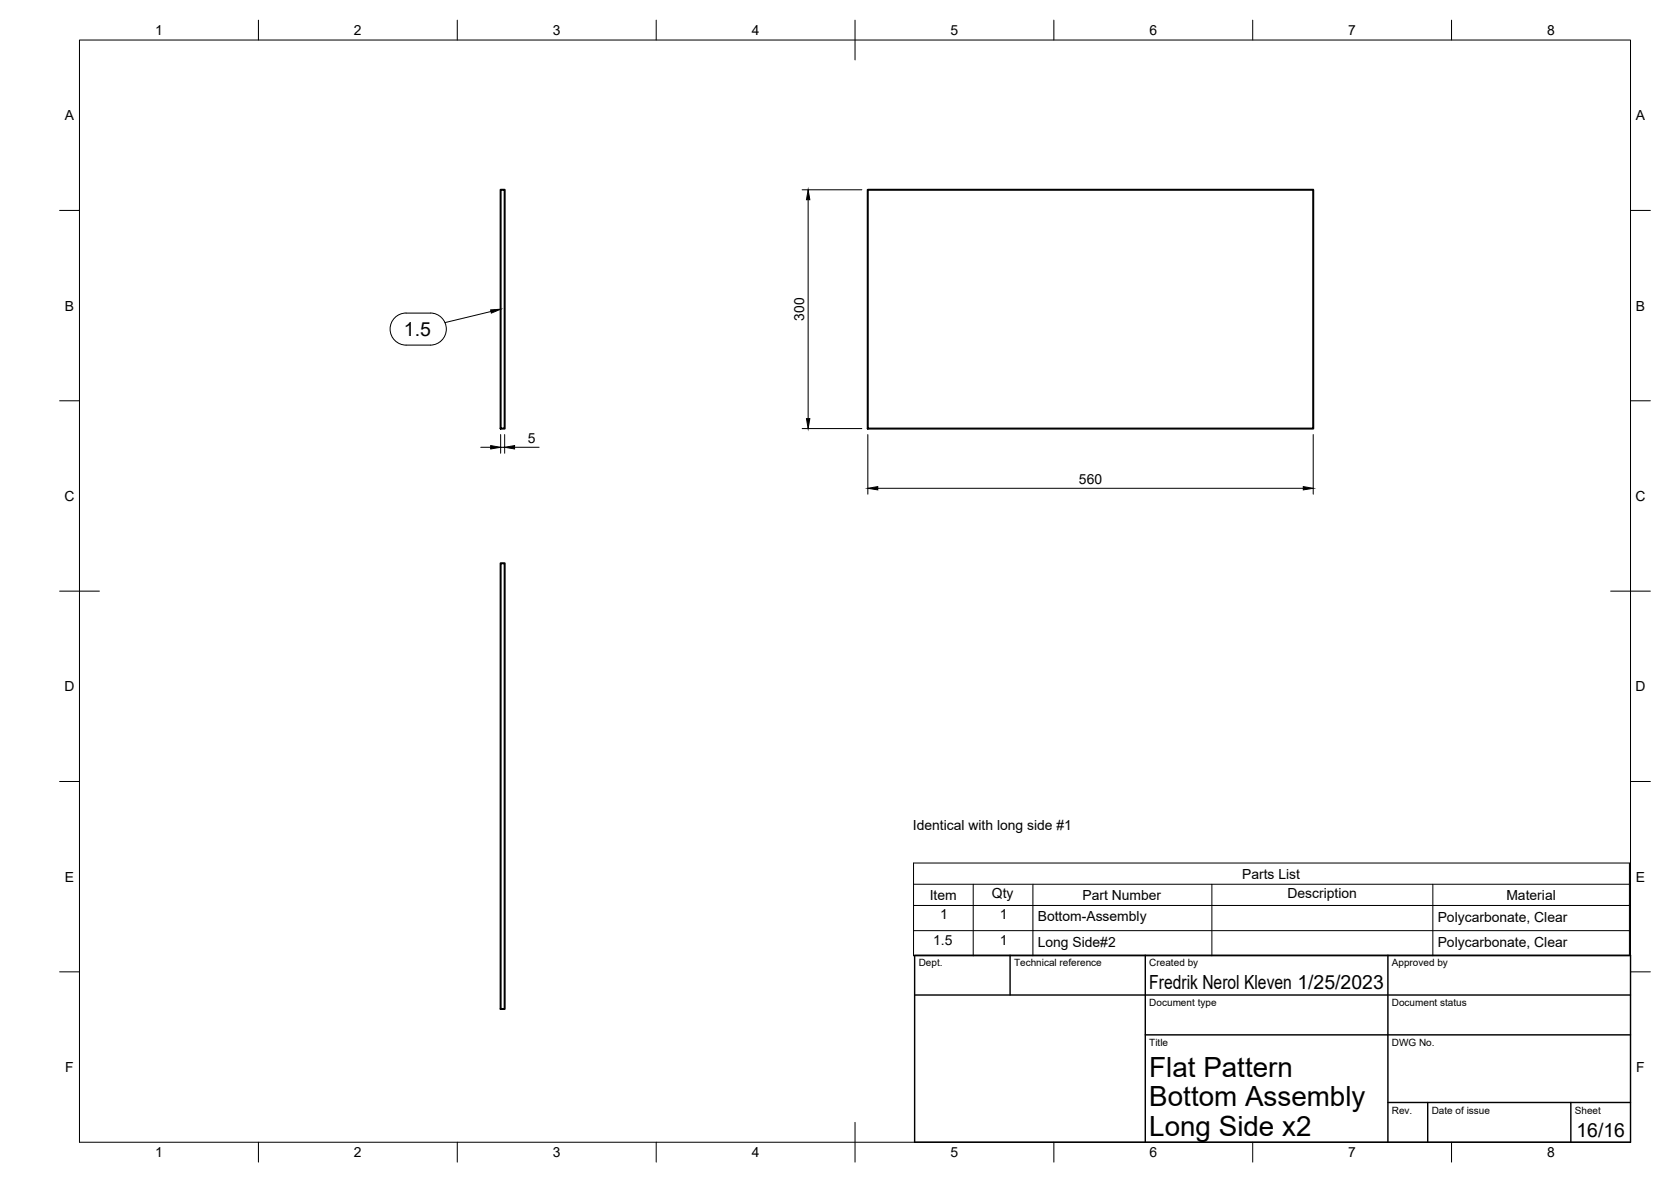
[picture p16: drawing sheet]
<svg xmlns="http://www.w3.org/2000/svg" width="420mm" height="297mm" viewBox="0 0 420 297" stroke-linecap="round" stroke-linejoin="round" font-family="sans-serif">
<defs><g id="words">
<g font-size="7">
<text x="289" y="270.6">Flat Pattern</text>
<text x="289" y="278.1">Bottom Assembly</text>
<text x="289" y="285.5">Long Side x2</text>
</g>
<g font-size="4.9">
<text x="101.6" y="84.4">1.5</text>
<text x="289" y="248.5">Fredrik Nerol Kleven 1/25/2023</text>
<text x="396.4" y="285.7">16/16</text>
</g>
<g font-size="3.5">
<text x="39" y="8.8">1</text>
<text x="89" y="8.8">2</text>
<text x="139" y="8.8">3</text>
<text x="189" y="8.8">4</text>
<text x="239" y="8.8">5</text>
<text x="289" y="8.8">6</text>
<text x="339" y="8.8">7</text>
<text x="389" y="8.8">8</text>
<text x="16.3" y="30.2">A</text>
<text x="411.3" y="30.2">A</text>
<text x="16.3" y="78">B</text>
<text x="202.2" y="80.6" transform="rotate(-90 202.2 80.6)">300</text>
<text x="411.3" y="78">B</text>
<text x="132.7" y="111.4">5</text>
<text x="16.2" y="125.9">C</text>
<text x="271.3" y="121.7">560</text>
<text x="411.2" y="125.9">C</text>
<text x="16.2" y="173.7">D</text>
<text x="411.2" y="173.7">D</text>
<text x="229.5" y="208.6">Identical with long side #1</text>
<text x="16.3" y="221.6">E</text>
<text x="312.3" y="220.8">Parts List</text>
<text x="411.3" y="221.6">E</text>
<text x="233.8" y="226.1">Item</text>
<text x="249.4" y="225.8">Qty</text>
<text x="272.2" y="226.1">Part Number</text>
<text x="323.7" y="225.8">Description</text>
<text x="378.8" y="226.1">Material</text>
<text x="236.4" y="231.1">1</text>
<text x="251.4" y="231.1">1</text>
<text x="260.9" y="231.5">Bottom-Assembly</text>
<text x="361.5" y="231.6">Polycarbonate, Clear</text>
<text x="234.7" y="237.4">1.5</text>
<text x="251.4" y="237.4">1</text>
<text x="260.9" y="237.9">Long Side#2</text>
<text x="361.5" y="237.9">Polycarbonate, Clear</text>
<text x="16.4" y="269.4">F</text>
<text x="411.4" y="269.4">F</text>
<text x="39" y="290.8">1</text>
<text x="89" y="290.8">2</text>
<text x="139" y="290.8">3</text>
<text x="189" y="290.8">4</text>
<text x="239" y="290.8">5</text>
<text x="289" y="290.8">6</text>
<text x="339" y="290.8">7</text>
<text x="389" y="290.8">8</text>
</g>
<g font-size="2.5">
<text x="231" y="242.9">Dept.</text>
<text x="255" y="242.9">Technical reference</text>
<text x="289" y="242.9">Created by</text>
<text x="350" y="242.9">Approved by</text>
<text x="289" y="252.8">Document type</text>
<text x="350" y="252.8">Document status</text>
<text x="289" y="262.9">Title</text>
<text x="350" y="262.9">DWG No.</text>
<text x="350" y="279.9">Rev.</text>
<text x="360" y="279.9">Date of issue</text>
<text x="396" y="279.9">Sheet</text>
</g>
</g></defs>
<!-- layer: Visible -->
<path d="M125.9 47.7h1v60h-1zM218.2 47.7h112v60h-112zM125.9 141.5h1v112.1h-1z" fill="none" stroke="#000" stroke-width=".51"/>
<!-- layer: BORDER -->
<g fill="none" stroke="#000" stroke-width=".25">
<path d="M20 10.1h390v276.9h-390zM65 5.1v5M115 5.1v5M165 5.1v5M215 5.1v10M265 5.1v5M315 5.1v5M365 5.1v5M15 52.9h5M410 52.9h5M15 100.7h5M410 100.7h5"/>
<path d="M15 148.6h10M405 148.6h10M15 196.4h5M410 196.4h5M15 244.2h5M410 244.2h5M65 287v5M115 287v5M165 287v5M215 282.1v9.9M265 287v5M315 287v5"/>
<path d="M365 287v5"/>
</g>
<!-- layer: TITLEBLOCK -->
<path d="M230 240.1h180v46.9h-180zM230 250h180M254 240.1v9.9M288 240.1v46.9M349 240.1v46.9M288 260.1h122M349 277.1h61M359 277.1v9.9M395 277.1v9.9" fill="none" stroke="#000" stroke-width=".36"/>
<!-- layer: FD_Dimensions -->
<path d="M201.7 47.7h15M203.2 50.2v55M120.9 112.4h2.5M125.9 109.2v4.7M125.9 112.4h1M126.9 109.2v4.7M129.4 112.4h6.2M201.7 107.7h15M218.2 109.2v15M330.2 109.2v15M220.7 122.7h107" fill="none" stroke="#000" stroke-width=".25"/>
<path d="M203.2 47.7l.4 2.5h-.8zM123.4 112l2.5 .4-2.5 .4zM126.9 112.4l2.5-.4v.8zM202.8 105.2h.8l-.4 2.5zM218.2 122.7l2.5-.4v.8zM327.7 122.3l2.5 .4-2.5 .4z" fill="#000" stroke="#000" stroke-width=".25"/>
<!-- layer: Parts Lists -->
<path d="M229.7 216.9h180v23.3h-180zM229.7 222.2h180M229.7 227.5h180M229.7 233.9h180M244.7 222.2v18M259.7 222.2v18M304.7 222.2v18M360.3 222.2v18" fill="none" stroke="#000" stroke-width=".25"/>
<!-- layer: Balloons -->
<path d="M102.1 78.7h6.1M102.1 78.7a4 4 0 0 0-4 4 4 4 0 0 0 4 4M108.2 78.7a4 4 0 0 1 4 4 4 4 0 0 1-4 4h-6.1M123.5 78.3l-11.6 2.8" fill="none" stroke="#000" stroke-width=".25"/>
<path d="M123.4 77.9l2.5-.2-2.4 1z" fill="#000" stroke="#000" stroke-width=".25"/>
<use href="#words"/>
</svg>
